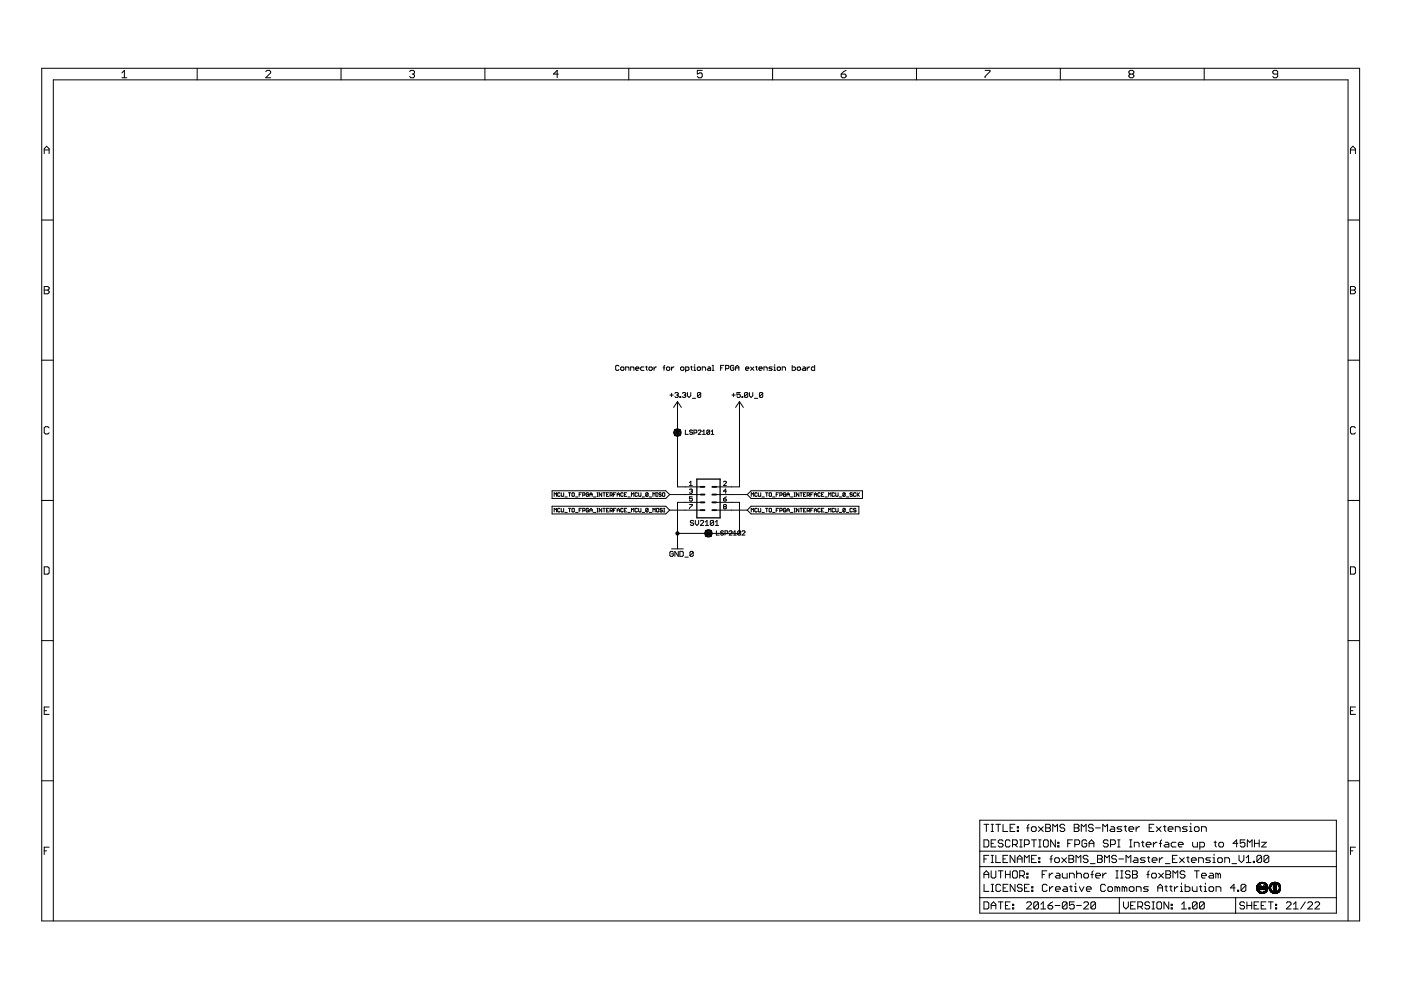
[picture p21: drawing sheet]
<svg xmlns="http://www.w3.org/2000/svg" width="297mm" height="210mm" viewBox="0 0 297 210" stroke-linecap="round" stroke-linejoin="round" font-family="sans-serif">
<g fill="none" stroke="#000" stroke-width=".21">
<path d="M8.8 14.5h279.5v180.8h-279.5zM25.8 15.5l.6-.6v1.6M25.8 16.5h1.1M41.8 14.5v2.4M56.3 15.2l.3-.3h.5l.3 .3v.3l-1.1 1h1.1M72.3 14.5v2.4M86.8 15.2l.3-.3h.5l.3 .3v.3l-.3 .2M87.4 15.7h.2M87.6 15.7l.3 .3v.2l-.3 .3h-.5l-.3-.3M102.8 14.5v2.4M118.4 15.7h-1.1l.8-.8v1.6M133.3 14.5v2.4"/>
<path d="M148.9 14.9h-1.1v.8l.6-.2h.2l.3 .2v.5l-.3 .3h-.5l-.3-.3M163.8 14.5v2.4M178.4 15.7h.7l.3 .3v.2l-.3 .3h-.5l-.2-.3zM179.4 14.9l-.5 .3-.5 .5M194.3 14.5v2.4M208.9 14.9h1v.3l-1 1v.3M224.8 14.5v2.4M239.6 15.7l-.2 .3v.2l.2 .3h.5l.3-.3v-.2l-.3-.3M239.6 15.7l-.2-.2v-.3l.2-.3h.5l.3 .3v.3l-.3 .2M239.6 15.7h.5M255.3 14.5v2.4M270.9 15.7h-.8l-.2-.2v-.3l.2-.3h.5l.3 .3v1l-.3 .3h-.5l-.2-.3"/>
<path d="M9.4 32.6v-1.1l.5-.5 .5 .5v1.1M9.4 31.8h1M286.3 31.8h1.1M286.3 32.6v-1.1l.6-.5 .5 .5v1.1M8.8 46.7h2.5M285.8 46.7h2.5M8.8 76.4h2.5M9.4 60.7h.7l.3 .3v.3l-.3 .2 .3 .3v.2l-.3 .3h-.7zM9.4 61.5h.7M131.2 77.6l-.1-.1h-.4l-.2 .1v.7l.2 .2h.4l.1-.2M131.8 77.8h.3l.2 .2-.2 .5h-.3l-.2-.2zM132.7 78.5v-.7h.5l.1 .2v.5"/>
<path d="M133.7 78.5v-.7h.5l.2 .2v.5M134.8 78.2h.7l-.2-.4h-.4l-.1 .2 .1 .5h.4M136.5 77.8h-.5l-.2 .2 .2 .5h.5M136.9 77.8h.3M137.1 77.6v.7l.1 .2M137.6 78l.2-.2h.3l.2 .2v.3l-.2 .2h-.3l-.2-.2zM138.7 77.8v.7M139.2 77.8l-.5 .4M140.6 78h.3M140.9 77.5l-.1 .1v.9M141.5 77.8h.3l.2 .2-.2 .5h-.3l-.2-.2zM142.4 77.8v.7"/>
<path d="M142.9 77.8h-.2l-.3 .4M144.3 78l.2-.2h.3l.2 .2v.3l-.2 .2h-.3l-.2-.2zM145.4 78.5h.5l.2-.2v-.3l-.2-.2h-.5v1.1M146.4 77.8h.4M146.6 77.6v.7l.2 .2M147.1 78.5h.4M147.1 77.8h.2v.7M147.3 77.3v.2M147.8 78l.2-.2h.4l.1 .5-.1 .2h-.4l-.2-.2zM148.9 78.5v-.7h.5l.2 .2v.5M150.1 77.8h.4l.2 .2v.5h-.6l-.2-.2 .2-.1h.6M151 77.5h.2v1"/>
<path d="M151 78.5h.4M152.8 78h.3M153.5 77.5h-.7v1M153.8 78.2h.6l.1-.2v-.4l-.1-.1h-.6v1M155.6 77.6l-.2-.1h-.3l-.2 .1v.7l.2 .2h.3l.2-.2v-.3h-.3M156 78.5v-.7l.3-.3 .4 .3v.7M156 78h.7M158.1 78.2h.7l-.2-.4h-.4l-.1 .2 .1 .5h.4M159.1 77.8l.7 .7M159.8 77.8l-.7 .7M160.2 77.8h.3M160.4 77.6v.7l.1 .2"/>
<path d="M160.9 78.2h.7l-.2-.4h-.3l-.2 .2 .2 .5h.3M162 78.5v-.7h.5l.2 .2v.5M163.7 77.8h-.5l-.2 .2 .2 .2h.4l.1 .1-.1 .2h-.6M164.1 78.5h.3M164.1 77.8h.2v.7M164.3 77.3v.2M165 77.8h.3l.2 .2-.2 .5h-.3l-.2-.2zM165.8 78.5v-.7h.6l.1 .2v.5M168 77.5v1h.5l.2-.5-.2-.2h-.5M169 78l.2-.2h.3l.2 .2v.3l-.2 .2h-.3l-.2-.2zM170.3 77.8h.3l.2 .2v.5h-.5l-.2-.2 .2-.1h.5M171.1 77.8v.7"/>
<path d="M171.7 77.8l-.6 .4M172.7 77.5v1h-.5l-.2-.5 .2-.2h.5M285.8 76.4h2.5M286.3 60.7h.8l.3 .3v.3l-.3 .2 .3 .3v.2l-.3 .3h-.8zM286.3 61.5h.8M10.4 90.7l-.3-.2h-.5l-.2 .2v1.1l.2 .2h.5l.3-.2M142 83.8h.7M142.4 83.4v.7M143 91.1l1.3 1.3M143.1 83.4l.5-.2 .2 .2-.2 .4M143.4 83.8h.2M143.6 83.8l.2 .1-.2 .4-.5-.2"/>
<path d="M143.6 85.2v18h5M143.6 85.2l.9 1.2M143.6 85.2l-.8 1.2M144.1 84.1h.2v.2h-.2zM144.3 91.1l-1.3 1.3M144.7 83.4l.5-.2 .2 .2-.2 .4M145 83.8h.2M145.2 83.8l.2 .1-.2 .4-.5-.2M145.3 91.2v.9h.6M145.8 83.2v.7l.3 .4 .4-.4v-.7M146.8 84.5h.7M146.8 91.3l-.1-.1-.5 .1 .2 .3 .4 .2-.1 .3-.5-.2"/>
<path d="M147.1 91.8h.5l.1-.5-.6-.1v.9M148 91.3l.2-.1 .4 .1-.6 .8h.6M148.6 83.4l-.2-.2h-.4l-.1 .2v.7M148.6 83.4v.7l-.2 .2h-.4l-.1-.2M148.6 83.4l-.7 .7M148.9 92.1h.6M148.9 91.5l.3-.3v.9M150.5 91.3l-.2-.1-.4 .1v.6M150.5 91.3v.6l-.2 .2-.4-.2M150.5 91.3l-.6 .6M150.8 92.1h.6M150.8 91.5l.3-.3v.9"/>
<path d="M155.2 83.8h.7M155.5 83.4v.7M156.8 85.2v18h-5M156.8 85.2l.8 1.2M156.8 85.2l-.8 1.2M157 83.2h-.7v.6l.3-.2 .4 .2v.3l-.2 .2h-.4l-.1-.2M157.3 84.1h.2v.2h-.2zM158.5 83.4l-.1-.2h-.4l-.2 .2v.7M158.5 83.4v.7l-.1 .2h-.4l-.2-.2M158.5 83.4l-.7 .7M158.9 83.2v.7l.3 .4 .4-.4v-.7M160 84.5h.7"/>
<path d="M161.7 83.4l-.2-.2h-.3l-.2 .2v.7M161.7 83.4v.7l-.2 .2h-.3l-.2-.2M161.7 83.4l-.7 .7M287.4 90.7l-.3-.2h-.5l-.3 .2v1.1l.3 .2h.5l.3-.2M8.8 106.1h2.5M117.1 107.3h24.1l.8 .9-.8 .8h-24.1zM117.1 104.1h24.1l.8 .8-.8 .8h-24.1zM117.5 105.2v-.7l.2 .2 .3-.2v.7M117.5 108.5v-.7l.2 .2 .3-.2v.7M118.7 107.9l-.1-.1-.4 .1v.5l.2 .1 .3-.1M118.7 104.6l-.1-.1-.4 .1 .2 .6 .3-.1M119 107.8l.1 .7 .4-.1v-.6"/>
<path d="M119 104.5l.1 .7 .4-.1v-.6M119.8 108.6h.5M119.8 105.4h.5M120.5 107.8h.5M120.5 104.5h.5M120.8 104.5v.7M120.8 107.8v.7M121.3 107.9l.1-.1 .4 .1-.2 .6-.3-.1zM121.4 104.5l.4 .1-.2 .6-.3-.1zM122 108.6h.5M122 105.4h.5M122.8 108.2h.2"/>
<path d="M122.8 104.9h.2M123.3 107.8h-.5v.7M123.3 104.5h-.5v.7M123.5 108.3l.5-.1-.1-.4h-.4v.7M123.5 105l.5-.1-.1-.4h-.4v.7M124.8 107.9l-.1-.1-.4 .1 .1 .6 .4-.1v-.2h-.3M124.8 104.6l-.1-.1-.4 .1 .1 .6 .4-.1v-.2h-.3M125.1 108.2h.5M125.1 105.2v-.5l.2-.2 .3 .2v.5M125.1 108.5v-.5l.2-.2 .3 .2v.5M125.1 104.9h.5M125.8 108.6h.5"/>
<path d="M125.8 105.4h.5M126.6 107.8h.2M126.6 108.5h.2M126.6 104.5h.2M126.6 105.2h.2M126.7 104.5v.7M126.7 107.8v.7M127.6 104.5v.7l-.5-.7v.7M127.6 107.8v.7l-.5-.7v.7M127.8 107.8h.5M127.8 104.5h.5M128.1 104.5v.7"/>
<path d="M128.1 107.8v.7M128.6 108.2h.2M128.6 104.9h.2M129.1 107.8h-.5v.7h.5M129.1 104.5h-.5v.7h.5M129.3 108.3l.5-.1-.1-.4h-.4v.7M129.3 105l.5-.1-.1-.4h-.4v.7M129.6 108.3l.2 .2M129.6 105l.2 .2M130.1 108.2h.2M130.1 104.9h.2M130.6 107.8h-.5v.7"/>
<path d="M130.6 104.5h-.5v.7M130.9 108.2h.5M130.9 105.2v-.5l.2-.2 .3 .2v.5M130.9 108.5v-.5l.2-.2 .3 .2v.5M130.9 104.9h.5M132.1 107.9l-.1-.1-.4 .1v.5l.1 .1 .4-.1M132.1 104.6l-.1-.1-.4 .1v.5l.1 .1 .4-.1M132.4 108.2h.2M132.4 104.9h.2M132.9 107.8h-.5v.7h.5M132.9 104.5h-.5v.7h.5M133.1 108.6h.5"/>
<path d="M133.1 105.4h.5M133.9 105.2v-.7l.2 .2 .3-.2v.7M133.9 108.5v-.7l.2 .2 .3-.2v.7M135.1 107.9l-.1-.1-.4 .1v.5l.2 .1 .3-.1M135.1 104.6l-.1-.1-.4 .1v.5l.2 .1 .3-.1M135.4 107.8l.1 .7 .4-.1v-.6M135.4 104.5l.1 .7 .4-.1v-.6M136.1 108.6h.6M136.1 105.4h.6M137.4 107.9l-.1 .6-.4-.1M137.4 107.9l-.1-.1-.4 .1v.5M137.4 104.6l-.1 .6-.4-.1"/>
<path d="M137.4 104.6l-.4-.1-.1 .6M137.4 107.9l-.5 .5M137.4 104.6l-.5 .5M137.7 108.6h.5M137.7 105.4h.5M138.4 105.2v-.7l.3 .2 .2-.2v.7M138.4 108.5v-.7l.3 .2 .2-.2v.7M139.2 104.5h.2M139.2 105.2h.2M139.3 107.8l.4 .1-.1 .6-.4-.1zM139.3 104.5v.7M140.2 104.6l-.4-.1-.1 .2 .4 .2 .1 .2-.1 .1-.4-.1"/>
<path d="M140.4 107.9l-.1-.1-.4 .1 .2 .3 .3 .1-.1 .2-.4-.1M140.6 104.5l.3 .1-.1 .6-.4-.1zM140.7 107.8h.2M140.7 108.5h.2M140.8 107.8v.7M142 108.2h6.6M142 104.9h6.6M142.4 116.4h2.5M142.7 117.1l-.1-.2h-.4l-.2 .2v.7l.2 .2 .5-.2v-.4h-.3M143.8 116.9v1.1l-.7-1.1v1.1M144.1 116.9h.6l.2 .2v.7l-.2 .2h-.6zM145.2 118.1h.7"/>
<path d="M146.2 102.3l.3-.3v1M146.2 103h.6M146.2 103.8l.4-.1 .2 .1-.2 .3M146.2 107h.6l-.6 .9M146.5 104.1h.1M146.6 104.1l.2 .2-.2 .3h-.3l-.1-.2M146.8 105.3h-.6v.5l.3-.2 .3 .2-.2 .4-.4-.1M147 117.1l-.2-.2h-.3l-.2 .2v.7M147 117.1v.7l-.2 .2h-.3l-.2-.2M147 117.1l-.7 .7M147.1 110.5l-.2-.2h-.4l-.1 .2 .1 .4h.4l.2 .1-.2 .4h-.4l-.1-.2M147.4 110.3v.7l.4 .4 .3-.4v-.7"/>
<path d="M148.5 110.5l.2-.2h.3l.2 .2-.7 .9h.7M148.6 106.5h-5v9.9M149.5 111.4h.7M149.5 110.7l.4-.4v1.1M149.5 112.4l1.4 1.3M150.9 112.4l-1.4 1.3M151.3 110.5l-.2-.2h-.3l-.2 .2v.7M151.3 110.5v.7l-.2 .2h-.3l-.2-.2M151.3 110.5l-.7 .7M151.7 111.4h.7M151.7 110.7l.3-.4v1.1M151.8 108.2h6.6"/>
<path d="M151.8 104.9h6.6M151.8 106.5h5v6.6h-13.2M151.9 112.5v1h.6M153.4 102.2l.1-.2 .5 .2-.6 .8h.6M153.4 105.8h.5l.1 .3-.5 .1zM153.4 112.7l-.2-.2-.4 .2 .2 .3 .4 .2-.2 .3-.4-.2M153.5 107.4l-.1-.1 .1-.3 .5 .1-.1 .3M153.5 107.4l-.1 .2 .1 .3 .5-.2-.1-.3M153.5 107.4h.4M153.7 113.2h.5l.1-.2-.1-.5h-.5v1M154 104.1h-.6l.5-.4v.9M154 105.3l-.6 .5"/>
<path d="M154.6 112.7l.2-.2 .4 .2-.6 .8h.6M155.5 113.5h.6M155.5 112.9l.3-.4v1M157 112.7v.6l-.1 .2-.5-.2M157 112.7l-.1-.2-.5 .2v.6M157 112.7l-.6 .6M157.3 112.7l.2-.2 .4 .2v.2l-.6 .6h.6M159.2 107.3h22.9v1.7h-22.9l-.8-.8zM159.2 104.1h23.7v1.6h-23.7l-.8-.8zM159.3 105.2v-.7l.2 .2 .3-.2v.7M159.3 108.5v-.7l.2 .2 .3-.2v.7M160.5 107.9l-.1-.1-.4 .1v.5l.2 .1 .3-.1"/>
<path d="M160.5 104.6l-.1-.1-.4 .1v.5l.2 .1 .3-.1M160.8 107.8l.1 .7 .4-.1v-.6M160.8 104.5l.1 .7 .4-.1v-.6M161.5 108.6h.6M161.5 105.4h.6M162.3 107.8h.5M162.3 104.5h.5M162.6 104.5v.7M162.6 107.8v.7M163.1 104.6l.1-.1 .4 .1-.2 .6-.3-.1zM163.1 107.9l.1-.1 .4 .1-.2 .6-.3-.1zM163.8 108.6h.5"/>
<path d="M163.8 105.4h.5M164.6 108.2h.2M164.6 104.9h.2M165.1 107.8h-.5v.7M165.1 104.5h-.5v.7M165.3 108.3l.5-.1-.1-.4h-.4v.7M165.3 105l.5-.1-.1-.4h-.4v.7M166.6 107.9l-.1-.1-.4 .1 .1 .6 .4-.1v-.2h-.3M166.6 104.6l-.1-.1-.4 .1 .1 .6 .4-.1v-.2h-.3M166.8 108.2h.5M166.8 105.2v-.5l.3-.2 .2 .2v.5M166.8 108.5v-.5l.3-.2 .2 .2v.5"/>
<path d="M166.8 104.9h.5M167.6 108.6h.5M167.6 105.4h.5M168.4 107.8h.2M168.4 108.5h.2M168.4 104.5h.2M168.4 105.2h.2M168.5 104.5v.7M168.5 107.8v.7M169.4 104.5v.7l-.5-.7v.7M169.4 107.8v.7l-.5-.7v.7M169.6 107.8h.5"/>
<path d="M169.6 104.5h.5M169.9 104.5v.7M169.9 107.8v.7M170.4 108.2h.2M170.4 104.9h.2M170.9 107.8h-.5v.7h.5M170.9 104.5h-.5v.7h.5M171.1 108.3h.4l.1-.4-.5-.1v.7M171.1 105h.4l.1-.4-.5-.1v.7M171.4 108.3l.2 .2M171.4 105l.2 .2M171.9 108.2h.2"/>
<path d="M171.9 104.9h.2M172.4 107.8h-.5v.7M172.4 104.5h-.5v.7M172.7 108.2h.4M172.7 105.2v-.5l.2-.2 .2 .2v.5M172.7 108.5v-.5l.2-.2 .2 .2v.5M172.7 104.9h.4M173.9 107.9l-.1-.1-.4 .1v.5l.1 .1 .4-.1M173.9 104.6l-.1-.1-.4 .1v.5l.1 .1 .4-.1M174.2 108.2h.2M174.2 104.9h.2M174.7 107.8h-.5v.7h.5"/>
<path d="M174.7 104.5h-.5v.7h.5M174.9 108.6h.5M174.9 105.4h.5M175.7 105.2v-.7l.2 .2 .3-.2v.7M175.7 108.5v-.7l.2 .2 .3-.2v.7M176.9 107.9l-.1-.1-.4 .1v.5l.2 .1 .3-.1M176.9 104.6l-.1-.1-.4 .1v.5l.2 .1 .3-.1M177.2 107.8l.1 .7 .4-.1v-.6M177.2 104.5l.1 .7 .4-.1v-.6M177.9 108.6h.6M177.9 105.4h.6M179.2 107.9l-.1-.1-.4 .1v.5"/>
<path d="M179.2 107.9v.5l-.1 .1-.4-.1M179.2 104.6v.5l-.1 .1-.4-.1M179.2 104.6l-.1-.1-.4 .1v.5M179.2 107.9l-.5 .5M179.2 104.6l-.5 .5M179.5 108.6h.5M179.5 105.4h.5M180.7 107.9l-.1-.1-.4 .1v.5l.1 .1 .4-.1M180.7 104.6l-.4-.1-.1 .2 .4 .2 .1 .2-.1 .1-.4-.1M181.5 107.9l-.1-.1-.4 .1 .1 .3 .4 .1-.1 .2-.4-.1M181.5 104.6l-.1-.1-.4 .1v.5l.1 .1 .4-.1M181.7 104.5v.7"/>
<path d="M181.9 104.9l.3 .3M182.2 104.5l-.5 .5M285.8 106.1h2.5M8.8 135.8h2.5M9.4 120.2h.7l.3 .2v1.1l-.3 .2h-.7zM285.8 135.8h2.5M286.3 120.2h.8l.3 .2v1.1l-.3 .2h-.8zM9.4 150.7h.5M10.4 149.9h-1v1.6h1M286.3 150.7h.6M287.4 149.9h-1.1v1.6h1.1M8.8 165.5h2.5"/>
<path d="M10.4 179.6h-1v1.6M207.7 173.9h75.6v19.7h-75.6zM208.6 178.1h.8l.2 .2v1l-.2 .3h-.8zM208.6 174.8h1M209.1 174.8v1.5M210.1 178.8h.5M210.1 174.8h.5M210.1 176.3h.5M210.4 174.8v1.5M211.1 178.1h-1v1.5h1M211.1 174.8h1.1M211.6 174.8v1.5"/>
<path d="M212.7 178.3l-.3-.2h-.5l-.3 .2v.3l.3 .2h.5l.3 .3v.2l-.3 .3h-.5l-.3-.3M212.7 174.8v1.5h1M214.2 178.3l-.3-.2h-.5l-.2 .2v1l.2 .3h.5l.3-.3M214.2 175.5h.5M214.7 179.1h.7l.3-.3v-.5l-.3-.2h-.7v1.5M215.2 174.8h-1v1.5h1M215.2 179.1l.5 .5M215.7 175.3h.2v.2h-.2zM215.7 176h.2v.3h-.2zM216.2 179.6h.5M216.2 178.1h.5M216.5 178.1v1.5"/>
<path d="M217.2 179.1h.8l.2-.3v-.5l-.2-.2h-.8v1.5M217.7 175.5h.5M218.2 174.8l-.3 .2v1.3M218.7 175.5l.2-.2h.5l.3 .2v.5l-.3 .3h-.5l-.2-.3zM218.7 178.1h1M219.2 178.1v1.5M220.2 175.3l1 1M220.2 179.6h.5M220.2 178.1h.5M220.5 178.1v1.5M221.2 175.3l-1 1M221.2 178.3l.3-.2h.5l.2 .2v1l-.2 .3h-.5l-.3-.3z"/>
<path d="M221.7 174.8h.8l.2 .2v.3l-.2 .2 .2 .3v.2l-.2 .3h-.8zM221.7 175.5h.8M223.2 176.3v-1.5l.5 .5 .5-.5v1.5M223.8 178.1v1.5l-1-1.5v1.5M224.3 179.3h.2v.3h-.2zM224.3 178.6h.2v.2h-.2zM225.7 175l-.2-.2h-.5l-.3 .2v.3l.3 .2h.5l.2 .3v.2l-.2 .3h-.5l-.3-.3M226.4 178.8h.5M227.4 178.1h-1v1.5M227.8 174.8h.7l.3 .2v.3l-.3 .2 .3 .3v.2l-.3 .3h-.7zM227.8 175.5h.7M227.9 179.1h.7l.3-.3v-.5l-.3-.2h-.7v1.5"/>
<path d="M229.3 176.3v-1.5l.5 .5 .5-.5v1.5M230.4 178.3l-.2-.2h-.5l-.3 .2v1l.3 .3h.5l.2-.3v-.5h-.5M230.9 179.6v-1l.5-.5 .5 .5v1M230.9 178.8h1M231.8 175l-.3-.2h-.5l-.2 .2v.3l.2 .2h.5l.3 .3v.2l-.3 .3h-.5l-.2-.3M232.3 175.5h1M233.8 176.3v-1.5l.5 .5 .5-.5v1.5M234.9 178.3l-.2-.2h-.5l-.3 .2v.3l.3 .2h.5l.2 .3v.2l-.2 .3h-.5l-.3-.3M235.5 179.1h.7l.3-.3v-.5l-.3-.2h-.7v1.5M235.6 175.3h.5l.2 .2v.8h-.7l-.3-.3 .3-.2h.7M237 179.6h.5M237 178.1h.5"/>
<path d="M237.2 178.1v1.5M237.8 175.3h-.7l-.3 .2 .3 .3h.5l.2 .2-.2 .3h-.8M238.3 175.3h.5M238.6 175v1l.2 .3M239.4 175.8h1v-.3l-.3-.2h-.5l-.2 .2v.5l.2 .3h.5M239.5 179.6h.5M239.5 178.1h.5M239.7 178.1v1.5M240.5 179.6v-1h.8l.2 .2v.8M240.9 175.3v1M241.6 175.3h-.2l-.5 .5M242 178.6h.5"/>
<path d="M242.3 178.3v1l.2 .3M243 179.1h1v-.3l-.2-.2h-.5l-.3 .2v.5l.3 .3h.5M243.6 175.5h.6M244.5 178.6v1M244.6 174.8h-1v1.5h1M245.2 175.3l1 1M245.3 178.6h-.3l-.5 .5M245.8 178.8h.5M246.2 175.3l-1 1M246.3 178.1l-.3 .2v1.3M246.7 175.3h.5M246.9 175v1l.3 .3"/>
<path d="M247.1 178.6h.5l.2 .2v.8h-.7l-.3-.3 .3-.2h.7M247.7 175.8h1v-.3l-.3-.2h-.5l-.2 .2v.5l.2 .3h.5M249.2 176.3v-1h.8l.2 .2v.8M249.3 178.6h-.7l-.3 .2v.5l.3 .3h.7M249.8 179.1h1v-.3l-.2-.2h-.5l-.3 .2v.5l.3 .3h.5M251.7 175.3h-.7l-.3 .2 .3 .3h.5l.2 .2-.2 .3h-.8M252.2 176.3h.5M252.2 175.3h.3v1M252.5 174.5v.3M252.9 178.6v.7l.2 .3h.8v-1M253.5 175.3h.5l.2 .2v.5l-.2 .3h-.5l-.3-.3v-.5zM254.4 179.6h.7l.3-.3v-.5l-.3-.2h-.7v1.5"/>
<path d="M254.7 176.3v-1h.8l.3 .2v.8M257.4 178.6h.5M257.7 178.3v1l.2 .3M258.4 178.8l.3-.2h.5l.2 .2v.5l-.2 .3h-.5l-.3-.3zM262.4 178.8h-1l.8-.7v1.5M263.9 178.1h-.9v.7l.5-.2h.2l.2 .2v.5l-.2 .3h-.5l-.2-.3M264.5 179.6v-1.5l.5 .5 .5-.5v1.5M266 178.1v1.5M266 178.8h1M267 178.1v1.5M267.5 178.6h1l-1 1h1M285.8 165.5h2.5"/>
<path d="M287.4 179.6h-1.1v1.6M9.4 180.4h.5M11.3 195.3v-178.4h274.5v178.4M207.7 190.3h75.6M207.7 183.7h75.6M207.7 180.5h75.6M208.6 186.2v-1.1l.5-.5 .5 .5v1.1M208.6 191.2h.8l.2 .3v1l-.2 .2h-.8zM208.6 182.1h.5M208.6 185.4h1M208.6 187.5v1.5h1.1M209.6 181.4h-1v1.5"/>
<path d="M210.1 192h1M210.1 181.4h.5M210.1 182.9h.5M210.1 184.6v1.3l.3 .3h.5l.2-.3v-1.3M210.1 192.7v-1l.5-.5 .5 .5v1M210.2 189h.5M210.2 187.5h.5M210.4 181.4v1.5M210.4 187.5v1.5M211.1 181.4v1.5h1.1M211.6 191.2h1.1M211.6 184.6h1.1"/>
<path d="M212.2 184.6v1.6M212.2 191.2v1.5M212.2 187.7l-.3-.2h-.5l-.2 .2v1l.2 .3h.5l.3-.3M212.7 182.1h.5M212.7 188.3h.5M213.2 192h.5M213.2 184.6v1.6M213.2 185.4h1M213.7 181.4h-1v1.5h1M213.7 187.5h-1v1.5h1M214.2 191.2h-1v1.5h1M214.2 184.6v1.6"/>
<path d="M214.7 184.9l.2-.3h.5l.3 .3v1l-.3 .3h-.5l-.2-.3zM214.7 191.7h.2v.3h-.2zM214.7 192.5h.2v.2h-.2zM215.2 181.4v1.5l-1-1.5v1.5M215.2 187.5v1.5l-1-1.5v1.5M215.7 182.9v-1l.5-.5 .5 .5v1M215.7 182.1h1M216.2 185.7h.7l.3-.3v-.5l-.3-.3h-.7v1.6M216.7 185.7l.5 .5M216.7 187.7l-.2-.2h-.5l-.3 .2v.3l.3 .3h.5l.2 .2v.2l-.2 .3h-.5l-.3-.3M217.2 182.9v-1.5l.5 .5 .5-.5v1.5M217.2 188.3h.5"/>
<path d="M217.7 191.5l.2-.3h.5l.3 .3v.2l-1 1h1M217.7 185.1h.3v.3h-.3zM217.7 185.9h.3v.3h-.3zM218.2 187.5h-1v1.5h1M218.7 182.1h.5M218.7 188.7h.3v.3h-.3zM218.7 188h.3v.3h-.3zM219.7 181.4h-1v1.5h1M220.2 191.5l-.3-.3h-.5l-.2 .3v1M220.2 191.5v1l-.3 .2h-.5l-.2-.2M220.2 191.5l-1 1M220.2 181.9h.3v.2h-.3z"/>
<path d="M220.2 182.6h.3v.3h-.3zM220.7 192.7h1M220.7 191.7l.5-.5v1.5M221 185.4h.4M222 184.6h-1v1.6M222 187.7l-.2-.2h-.5l-.3 .2v1l.3 .3h.5l.2-.3M222.2 192h.8l.2 .5-.2 .2h-.5l-.3-.2zM222.5 185.1v1.1M222.5 188v1M222.6 182.1h.5M223.1 181.4l-.3 .2v1.3M223.2 191.2l-1 .8"/>
<path d="M223.2 185.1h-.2l-.5 .6M223.3 188h-.3l-.5 .5M223.6 182.1l.3-.2h.5l.2 .2v.5l-.2 .3h-.5l-.3-.3zM223.7 192h1M223.8 188.5h1v-.2l-.3-.3h-.5l-.2 .3v.4l.2 .3h.5M224 185.1h.5l.2 .3v.8h-.7l-.3-.3 .3-.2h.7M225.1 181.9l1 1M225.2 185.1v.8l.3 .3h.8v-1.1M225.6 188h.4l.3 .3v.7h-.7l-.3-.3 .3-.2h.7M226.1 181.9l-1 1M226.2 191.5l-.2-.3h-.5l-.3 .3v1M226.2 191.5v1l-.2 .2h-.5l-.3-.2"/>
<path d="M226.2 191.5l-1 1M226.6 181.4h.8l.2 .2v.3l-.2 .2 .2 .3v.2l-.2 .3h-.8zM226.6 182.1h.8M226.8 186.2v-1.1h.7l.3 .3v.8M226.8 188h.5M227.1 187.7v1l.2 .3M227.8 191.2h-1.1v.8l.5-.3h.3l.3 .3v.5l-.3 .2h-.5l-.3-.2M227.8 189h.5M227.8 188h.3v1M228.1 187.2v.3M228.1 182.9v-1.5l.5 .5 .6-.5v1.5M228.3 192h1"/>
<path d="M228.3 185.4l.2-.3h.5l.3 .3v.8M228.3 184.6v1.6M228.8 188l.5 1 .5-1M229.8 191.5l.2-.3h.5l.3 .3v.2l-1 1h1M229.8 185.4l.2-.3h.5l.3 .3v.5l-.3 .3h-.5l-.2-.3zM230.3 188.5h1.1v-.2l-.3-.3h-.5l-.3 .3v.4l.3 .3h.5M230.7 181.6l-.3-.2h-.5l-.2 .2v.3l.2 .2h.5l.3 .3v.2l-.3 .3h-.5l-.2-.3M231.2 183.1h1M231.3 185.4h.5M231.8 184.6l-.3 .3v1.3M232.3 191.5l-.2-.3h-.6l-.2 .3v1M232.3 191.5v1l-.2 .2h-.6l-.2-.2"/>
<path d="M232.3 191.5l-1 1M232.3 185.7h1v-.3l-.2-.3h-.5l-.3 .3v.5l.3 .3h.5M232.7 181.4h.7l.3 .2v.3l-.3 .2 .3 .3v.2l-.3 .3h-.7zM232.7 182.1h.7M233.8 185.1v1.1M234.2 182.9v-1.5l.5 .5 .5-.5v1.5M234.4 187.7l-.3-.2h-.5l-.2 .2v1l.2 .3h.5l.3-.3M234.6 185.1h-.3l-.5 .6M235.1 188h.5l.3 .3v.4l-.3 .3h-.5l-.2-.3v-.4zM236.6 186.2h.5M236.6 184.6h.5M236.7 181.6l-.2-.2h-.5l-.3 .2v.3l.3 .2h.5l.2 .3v.2l-.2 .3h-.5l-.3-.3"/>
<path d="M236.8 184.6v1.6M236.9 188.3l-.3-.3h-.2v1M236.9 188.3v.7M236.9 188.3l.3-.3 .2 .3v.7M237.2 182.1h1M237.3 190.3v3.3M237.6 186.2h.5M237.6 184.6h.5M237.8 184.6v1.6M238.2 191.2v1l.5 .5 .5-.5v-1M238.4 188.3l-.3-.3h-.2v1M238.4 188.3v.7"/>
<path d="M238.4 188.3l.3-.3 .2 .3v.7M238.7 182.9v-1.5l.5 .5 .6-.5v1.5M239.4 188.3l.3-.3h.5l.2 .3v.4l-.2 .3h-.5l-.3-.3zM239.6 184.9l-.2-.3h-.5l-.3 .3v.2l.3 .3h.5l.2 .3-.2 .5h-.5l-.3-.3M239.7 192h.5M240.1 185.4h.8M240.1 184.6h.8l.2 .3v.2l-.2 .3 .2 .3v.2l-.2 .3h-.8zM240.5 181.9h.5l.3 .2v.8h-.8l-.3-.3 .3-.2h.8M240.7 191.2h-1v1.5h1M240.9 189v-1h.8l.2 .3v.7M241.2 192.2h.8l.3-.2v-.5l-.3-.3h-.8v1.5M241.7 192.2l.6 .5"/>
<path d="M242.8 181.9h-.8l-.2 .2 .2 .3h.5l.3 .2-.3 .3h-.7M243.1 185.4h.5M243.3 181.9h.5M243.5 188h-.8l-.3 .3 .3 .2h.5l.3 .2-.3 .3h-.8M243.5 181.6v1l.3 .3M243.6 184.6l-.2 .3v1.3M243.8 191.5l-.3-.3h-.5l-.3 .3v.2l.3 .3h.5l.3 .2v.3l-.3 .2h-.5l-.3-.2M244.3 191.2h.5M244.3 192.7h.5M244.3 182.4h1v-.3l-.3-.2h-.5l-.2 .2v.5l.2 .3h.5M244.4 185.1h.5l.3 .3v.5l-.3 .3h-.5l-.2-.3v-.5zM244.5 191.2v1.5"/>
<path d="M245.5 188.3h1M245.5 189v-1l.5-.5 .5 .5v1M245.5 191.2h.5l.3 .3v1l-.3 .2h-.5l-.2-.2v-1zM245.7 185.1l1 1.1M245.8 181.9v1M246.5 181.9h-.2l-.5 .5M246.7 185.1l-1 1.1M247 188h.5M247.1 183.1h1M247.2 184.6h.7l.3 .3v.2l-.3 .3 .3 .3v.2l-.3 .3h-.7zM247.2 185.4h.7M247.2 187.7v1l.3 .3"/>
<path d="M247.8 191.2v1.5l-1-1.5v1.5M248 188h.5M248.2 187.7v1l.3 .3M248.3 191.7h.3v.3h-.3zM248.3 192.5h.3v.2h-.3zM248.6 182.1h.5M248.7 186.2v-1.6l.5 .5 .5-.5v1.6M249 188v1M249.6 181.4h-1v1.5h1M249.8 188h-.3l-.5 .5M250.1 181.9l1 1M250.3 189h.5"/>
<path d="M250.3 188h.2v1M250.5 187.2v.3M250.5 192.7h1M250.5 191.7l.5-.5v1.5M251.1 181.9l-1 1M251.2 184.9l-.2-.3h-.5l-.3 .3v.2l.3 .3h.5l.2 .3v.2l-.2 .3h-.5l-.3-.3M251.3 187.5v1.5h.7l.3-.3v-.4l-.3-.3h-.7M251.6 181.9h.5M251.9 181.6v1l.2 .3M252.1 192.5h.2v.2h-.2zM252.6 182.4h1v-.3l-.2-.2h-.5l-.3 .2v.5l.3 .3h.5M252.8 188v.7l.2 .3h.8v-1"/>
<path d="M253.2 184.6h1.1M253.7 184.6v1.6M253.8 191.5l-.2-.3h-.5l-.3 .3v1M253.8 191.5v1l-.2 .2h-.5l-.3-.2M253.8 191.5l-1 1M254.1 182.9v-1h.8l.2 .2v.8M254.3 188h.5M254.6 187.7v1l.2 .3M254.7 185.7h1.1v-.3l-.3-.3h-.5l-.3 .3v.5l.3 .3h.5M255.3 189h.5M255.3 188h.3v1M255.3 191.5v1l-.2 .2h-.5l-.3-.2"/>
<path d="M255.3 191.5l-.2-.3h-.5l-.3 .3v1M255.3 191.5l-1 1M255.6 187.2v.3M256.5 185.1h.5l.3 .3v.8h-.8l-.2-.3 .2-.2h.8M256.6 188h.5l.2 .3v.4l-.2 .3h-.5l-.3-.3v-.4zM256.6 181.9h-.7l-.3 .2 .3 .3h.5l.2 .2-.2 .3h-.8M257.2 182.9h.5M257.2 181.9h.2v1M257.4 181.1v.3M257.8 189v-1h.8l.2 .3v.7M258.3 185.4l.2-.3 .3 .3v.8M258.3 185.4l-.3-.3h-.2v1.1"/>
<path d="M258.3 185.4v.8M258.4 181.9h.5l.3 .2v.5l-.3 .3h-.5l-.2-.3v-.5zM259.7 182.9v-1h.7l.3 .2v.8M261.2 183.1h1M261.9 188.3h-1l.7-.8v1.5M262 190.3v3.3M262.4 188.7h.2v.3h-.2zM262.7 181.4v1l.5 .5 .5-.5v-1M263.9 191.5l-.3-.3h-.5l-.2 .3v.2l.2 .3h.5l.3 .5-.3 .2h-.5l-.2-.2M264.1 187.7v1l-.2 .3h-.5l-.3-.3M264.1 187.7l-.2-.2h-.5l-.3 .2v1M264.1 187.7l-1 1"/>
<path d="M264.2 182.9h1M264.2 181.9l.5-.5v1.5M264.4 192h1M264.4 191.2v1.5M265.4 191.2v1.5M265.7 182.6h.3v.3h-.3zM265.9 192h.5M266.4 188.4l.1 .1M266.4 188.2v.2M266.4 188.4h.3M266.4 188.3h.3M266.4 188.2h.3"/>
<path d="M266.5 188.5v.1M266.5 188l-.1 .2M266.5 188.5h.2M266.5 188.4h.2M266.5 188.1h.2M266.5 188h.2M266.5 188.6h.2M266.5 188.5l.2 .1M266.5 188.6v.1M266.5 187.9v.1M266.5 188.6l.3 .1M266.5 187.9h.2"/>
<path d="M266.5 188.7l.1 .2M266.5 187.8v.1M266.5 188.7h.3M266.5 187.8h.3M266.6 188.7h.2M266.6 188.8h.3M266.6 187.7l-.1 .1M266.6 187.7h.3M266.6 188.9l.1 .1M266.6 188.9h.4M266.7 188.2v.2M266.7 188.4v.1"/>
<path d="M266.7 188.1v.1M266.7 189h.3M266.7 188v.1M266.7 188.5l.2 .4M266.7 189l.1 .1M266.7 187.5l-.1 .2M266.7 189h.4M266.7 187.9l-.2 .1M266.8 189.1h.3M266.8 187.8l-.3 .1M266.8 189.1l.1 .1M266.8 189.1h.5"/>
<path d="M266.8 187.7l-.1 .3M266.8 187.7l-.2 .1M266.9 191.2h-1v1.5h1M266.9 189.2l.3 .1M266.9 187.7h-.1M266.9 188.9l.6 .3M266.9 189.2h.5M266.9 187.3h1.4M266.9 187.6h-.3M266.9 189.2h1.4M267 188.4h.2M267 188.3h.2"/>
<path d="M267 188.2h.2M267 187.3h1.3M267 188.3l.1 .2M267 188.2v.1M267 188.4h.3M267 187.6h-.3M267 188.1v.1M267 188.5h.6M267 187.5l-.1 .2M267 189.3h1.2M267 188h.6M267 187.5h-.3"/>
<path d="M267 188.5h.5M267.1 187.2l-.4 .3M267.1 188h.4M267.1 187.2h1.1M267.1 188.5v.1M267.1 188.6h.4M267.1 188.6h.1M267.1 189.3h1M267.1 187.5h-.4M267.2 189.3l.1 .1M267.2 187.9l.3 .1M267.2 187.2h.9"/>
<path d="M267.2 188.3v.1M267.2 187.9l-.2 .2M267.2 188.2h-.2M267.2 187.4h-.4M267.2 188.1v.2M267.2 188.4h.1M267.2 188.1h-.2M267.2 187.9h.1M267.3 189.4h.7M267.3 188.1h-.1M267.3 188.4v.1M267.3 189.4h.2"/>
<path d="M267.3 188l.1 .1M267.3 188v.1M267.4 187.1h.5M267.4 187.3l-.6 .1M267.4 187.9h.1M267.4 187.1l-.3 .1M267.4 188.4h.5M267.4 192h.5M267.4 188.1v.1M267.4 189.4h.4M267.4 188.1h.1M267.4 188.4h.1"/>
<path d="M267.4 188.2h.1M267.4 188.4v.1M267.5 188.4h-.1M267.5 188.4h.1l-.2 .2M267.5 181.6l-.2-.2h-.6l-.2 .2v1M267.5 181.6v1l-.2 .3h-.6l-.2-.3M267.5 181.6l-1 1M267.5 187.1h-.1M267.5 187.3l-.5 .2M267.5 188h.1M267.6 188l-.2 .2M267.6 188.5h-.1"/>
<path d="M267.6 187.1v.2M267.6 188.2v.1M267.6 188.4h.3M267.6 188.3h.2M267.6 188.2h.2M267.6 188.2h.3M267.6 188.3l.1 .2M267.7 188.1h.2M267.7 188.1l-.1 .1M267.7 188.5h.6M267.7 188.5h.1M267.7 187.3l.5 .2"/>
<path d="M267.7 188.5l.1 .1M267.7 187.1l.8 .3M267.7 188l.6 .1M267.8 188.6h.4M267.8 188.6h.1M267.8 189.2h-.1M267.8 187.9h.3M267.8 188.3l.1 .1M267.8 187.9l-.1 .2M267.9 188.1l-.1 .2M267.9 188.4v.1M267.9 187.3l.5 .1"/>
<path d="M267.9 187.9h-.1M268 187.9l.3 .1h-.6M268.1 188.4h.2M268.1 187.4h.4M268.1 189.3l-.4 .1M268.1 188.1h.1M268.1 188.1v.1M268.1 188.1h-.2M268.1 188.4h.1M268.1 188.2h.1M268.1 187.5h.4M268.1 188.4l-.1 .1"/>
<path d="M268.2 189.3h-.1M268.2 187.5l.2 .2M268.2 188.5h-.5M268.2 187.5h.3M268.3 187.6h.3M268.3 188.5l-.2 .1M268.3 188.1h-1.3M268.3 188.1l-.2 .1M268.3 188.4v.1M268.3 188.9l-.5 .3M268.4 189.2h-.6M268.4 189.2l-.2 .1"/>
<path d="M268.4 188.9h-.1M268.4 187.7h.1M268.4 187.7h.2M268.4 191.2h-1v1.5h1M268.4 188.8v.1M268.4 187.7l.1 .3M268.4 187.7l.3 .1M268.4 189.1h-.5M268.5 187.4v.1M268.5 187.8h.2M268.5 188.7l-.1 .1M268.5 189.1h-.4"/>
<path d="M268.5 187.8l.2 .1M268.5 188.6v.1M268.5 187.9h.2M268.5 187.5l.1 .1M268.5 187.9h.3M268.5 189l-.1 .2M268.5 188.6h.1M268.5 188l.1 .2M268.5 189h-.3M268.5 188.5h.3M268.5 188h.3M268.6 188.4l-.1 .2"/>
<path d="M268.6 188.4h.1M268.6 188.2v.1M268.6 189h-.4M268.6 188.4h.2M268.6 188.2h.2M268.6 188.1h.2M268.6 188.3v.1M268.6 188.3h.2M268.6 187.6v.1M268.6 188.9l-.1 .1M268.6 188.9h-.3M268.6 187.7l.1 .1"/>
<path d="M268.6 188.8l-.2 .1M268.7 188.8h-.3M268.7 188.7l-.3 .1M268.7 187.8v.1M268.7 188.7l-.1 .2M268.7 188.7h-.2M268.7 187.9l.1 .1M268.7 188.6v.1M268.7 188.6l-.2 .1M268.8 188.6h-.3M268.8 188.2v.1M268.8 188v.2"/>
<path d="M268.8 188.4v.1M268.8 188.5l-.1 .1M268.8 188.5h-.3M268.8 188.3v.1M268.8 188.3h-.2M268.9 191.2h1M269 181.6l-.2-.2h-.6l-.2 .2v1M269 181.6v1l-.2 .3h-.6l-.2-.3M269 181.6l-1 1M269.2 188.4h.2M269.2 188.3h.2M269.2 188.2h.2"/>
<path d="M269.2 188.4v.2M269.2 188.2v.2M269.2 188.5h.2M269.2 188h.2M269.2 188v.2M269.2 188.6h.2M269.2 188.6l.1 .2M269.2 187.9v.1M269.2 188.7h.3M269.2 188.6h.3M269.3 188.7h.2M269.3 188.8v.1"/>
<path d="M269.3 188.8h.3M269.3 187.7l-.1 .2M269.3 188.8l.3 .1M269.3 188.9h.4M269.3 188.9l.1 .1M269.4 188.2v.2M269.4 188.4v.2M269.4 189h.3M269.4 188.1h-.2M269.4 188.1v.1M269.4 187.5l-.1 .2M269.4 189h.4"/>
<path d="M269.4 188h-.2M269.4 189l.1 .1M269.4 191.2v1.5M269.4 187.9l-.2 .1M269.4 188.6l.1 .1M269.5 187.9h-.3M269.5 189.1h.4M269.5 187.8l-.3 .1M269.5 187.8l-.1 .3M269.5 188.7l.1 .1M269.5 187.8h-.3M269.5 189.1l.1 .1"/>
<path d="M269.5 189.1h.5M269.5 187.7l-.2 .1M269.5 187.7v.1M269.6 188.8l.5 .4M269.6 189.2h.5M269.6 187.7h-.3M269.6 187.7h-.1M269.6 189.2l.6 .2M269.6 187.3h1.4M269.6 187.6h-.3M269.6 189.2h1.4M269.7 187.3h1.3"/>
<path d="M269.7 187.6h-.4M269.7 187.3l-.3 .2M269.7 189.3h1.2M269.7 187.5h-.3M269.8 187.2h1.1M269.8 187.2l-.1 .1M269.8 187.5l-.2 .2M269.8 189.3h1M269.8 187.5h-.4M269.9 187.2h.9M269.9 187.4h-.4M270 189.4h.7"/>
<path d="M270 188.4h.6M270 188.3h.6M270 188.2h.6M270 188.1h.6M270 188h.6M270 187.9v.5h.6v-.5M270 187.9h.6M270 187.9v.1M270.1 187.1h.5M270.1 187.3l-.6 .1M270.1 187.9h-.1M270.1 189.4h.4"/>
<path d="M270.1 189.2h.1M270.2 188.4v.6h.3v-.6M270.2 189h.3M270.2 188.9h.3M270.2 188.8h.3M270.2 188.7h.3M270.2 188.6h.3M270.2 188.5h.3M270.2 187.7h.3M270.2 187.6h.3M270.2 187.6v.1M270.2 187.7v.1"/>
<path d="M270.2 187.8h.2M270.2 187.5h.2M270.2 187.5v.1M270.2 187.8h.1M270.2 187.1l-.4 .1M270.2 187.3l-.4 .2M270.3 187.8h.1M270.3 187.1v.2M270.4 187.5h-.2M270.4 187.5h.1M270.4 191.7h.3v.3h-.3zM270.4 192.5h.3v.2h-.3z"/>
<path d="M270.4 187.3h.2M270.4 187.1l.4 .1M270.4 187.5l.1 .1M270.5 187.6h-.3M270.5 187.6v.2M270.5 187.8h-.1M270.5 187.7h-.3M270.5 189.2h-.1M270.6 187.3l.5 .1M270.6 187.3l.3 .2M270.8 187.4h.4M270.8 187.2h.1"/>
<path d="M270.8 187.5h.4M270.9 187.2l.1 .1M270.9 187.5h.4M270.9 187.5l.2 .2M271 187.6h.3M271 187.3l.2 .2M271 188.9l-.5 .3M271.1 189.2h-.6M271.1 188.9h.2M271.1 189.2l-.7 .2M271.1 187.7h.1M271.1 187.7h.3"/>
<path d="M271.1 188.9h-.1M271.1 187.7l.3 .1M271.1 187.7l.2 .3M271.1 189.1h-.4M271.2 187.8h.2M271.2 189.1l-.1 .1M271.2 188.7l-.1 .2M271.2 189.1h-.4M271.2 187.8l.2 .1M271.2 187.9h.2M271.2 188.6v.1M271.2 188.6h.3"/>
<path d="M271.2 187.9h.3M271.2 187.5l.1 .1M271.2 189v.1M271.3 189h-.4M271.3 188h.2M271.3 188.6h-.1M271.3 188v.2M271.3 189h-.3M271.3 188.4h.2M271.3 188.3h.2M271.3 188.2h.2M271.3 188.1h.2"/>
<path d="M271.3 188.4v.2M271.3 188.4h.1M271.3 188.2v.1M271.3 187.6l.1 .1M271.3 188.3v.1M271.3 188.9h-.3M271.3 188.9l-.1 .1M271.4 187.7v.2M271.4 188.8h-.3M271.4 188.7l-.3 .1M271.4 188.7h-.2M271.4 188.7l-.1 .2"/>
<path d="M271.4 188.6l-.2 .1M271.4 187.9l.1 .2M271.4 188.6v.1M271.5 188.6h-.3M271.5 188.5h-.2M271.5 188.1v.3M271.5 188.4l-.1 .2M272.7 191.5l.3-.3h.5l.2 .3v.2l-1 1h1M274.2 192.7h1.1M274.2 191.7l.5-.5v1.5M276.8 191.2l-1 1.5M277.3 191.5l.2-.3h.5l.3 .3v.2l-1 1h1"/>
<path d="M278.8 191.5l.2-.3h.5l.3 .3v.2l-1 1h1M286.3 180.4h.6"/>
</g>
<path d="M147.7 101.6h5v8.2h-5z" fill="none" stroke="#000" stroke-width=".28"/>
<path d="M148.6 106.5h.8M148.6 104.9h.8M148.6 103.2h.8M148.6 108.2h.8M151 106.5h.8M151 104.9h.8M151 103.2h.8M151 108.2h.8" fill="none" stroke="#000" stroke-width=".4"/>
<g fill="#000" stroke="#000" stroke-width=".21">
<path d="M143 91.2a.8 .8 0 0 1 1.3 .1 .8 .8 0 0 1-.5 1.2 .8 .8 0 0 1-1-.8h.3a.53 .53 0 0 1 .8-.4 .53 .53 0 0 1 .1 .9 .53 .53 0 0 1-.9-.3v-.2h-.3z" fill-rule="evenodd"/>
<path d="M149.6 112.6a.78 .78 0 0 1 1.3 .1 .78 .78 0 0 1-.5 1.1 .78 .78 0 0 1-1-.7h.3a.53 .53 0 0 1 .7-.5 .53 .53 0 0 1 .2 .8 .53 .53 0 0 1-.9-.1v-.2h-.3z" fill-rule="evenodd"/>
<circle cx="143.6" cy="91.7" r=".34"/>
<circle cx="143.6" cy="113.1" r=".34"/>
<circle cx="150.2" cy="113.1" r=".34"/>
</g>
</svg>
